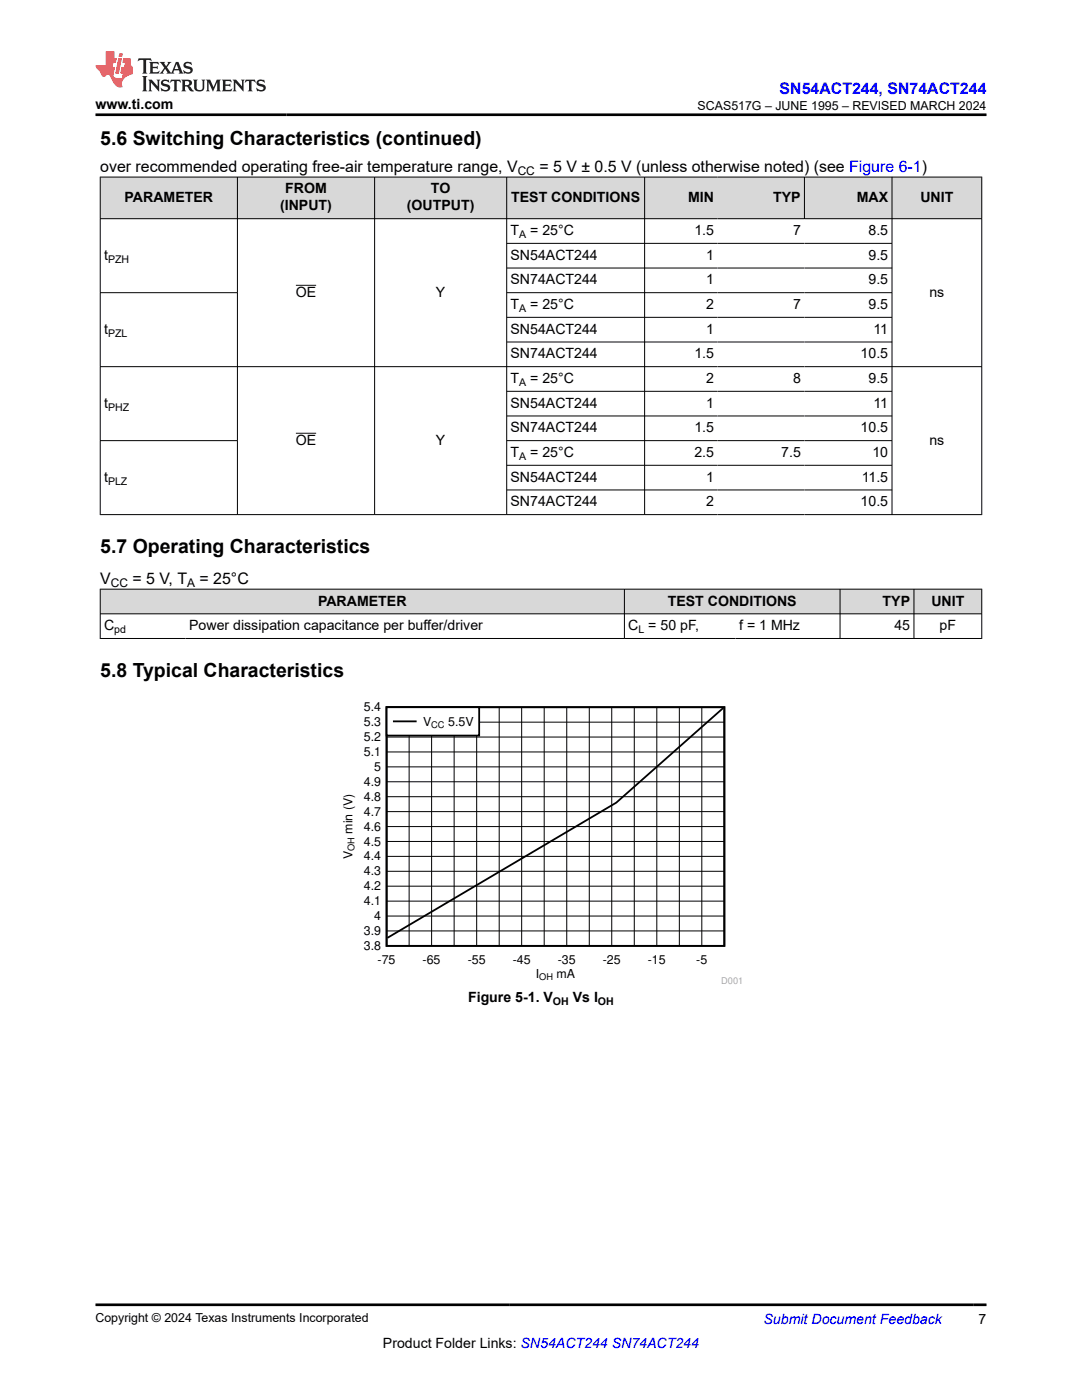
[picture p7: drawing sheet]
<svg xmlns="http://www.w3.org/2000/svg" width="216mm" height="279mm" viewBox="0 0 216 279" stroke-linecap="round" stroke-linejoin="round" font-family="sans-serif">
<defs><g id="words">
<g font-size="3.9">
<text x="20" y="28.8">5.6 Switching Characteristics (continued)</text>
<text x="20" y="110.4">5.7 Operating Characteristics</text>
<text x="20" y="135.1">5.8 Typical Characteristics</text>
</g>
<text font-size="3.2" fill="#00f" x="155.6" y="18.7">SN54ACT244, SN74ACT244</text>
<g font-size="3.2">
<text x="20" y="34.3">over recommended operating free-air temperature range, V</text>
<text x="107.6" y="34.3">= 5 V ± 0.5 V (unless otherwise noted) (see Figure 6-1)</text>
<text x="20" y="116.5">V</text>
<text x="26.4" y="116.5">= 5 V, T</text>
<text x="39.8" y="116.5">= 25°C</text>
</g>
<g font-size="2.8">
<text x="19.1" y="21.8">www.ti.com</text>
<text x="24.9" y="40.3">PARAMETER</text>
<text x="55.9" y="42">(INPUT)</text>
<text x="56.9" y="38.6">FROM</text>
<text x="81.2" y="42">(OUTPUT)</text>
<text x="86" y="38.6">TO</text>
<text x="102" y="40.3">TEST CONDITIONS</text>
<text x="137.3" y="40.3">MIN</text>
<text x="154.3" y="40.3">TYP</text>
<text x="170.9" y="40.3">MAX</text>
<text x="183.7" y="40.3">UNIT</text>
<text x="101.9" y="46.9">T</text>
<text x="105.8" y="46.9">= 25°C</text>
<text x="138.6" y="46.9">1.5</text>
<text x="158.2" y="46.9">7</text>
<text x="173.3" y="46.9">8.5</text>
<text x="20.8" y="51.8">t</text>
<text x="101.9" y="51.8">SN54ACT244</text>
<text x="140.9" y="51.8">1</text>
<text x="173.3" y="51.8">9.5</text>
<text x="59" y="59.2">OE</text>
<text x="87" y="59.2">Y</text>
<text x="101.9" y="56.8">SN74ACT244</text>
<text x="140.9" y="56.8">1</text>
<text x="173.3" y="56.8">9.5</text>
<text x="185.5" y="59.2">ns</text>
<text x="101.9" y="61.7">T</text>
<text x="105.8" y="61.7">= 25°C</text>
<text x="140.9" y="61.7">2</text>
<text x="158.2" y="61.7">7</text>
<text x="173.3" y="61.7">9.5</text>
<text x="20.8" y="66.6">t</text>
<text x="101.9" y="66.6">SN54ACT244</text>
<text x="101.9" y="71.5">SN74ACT244</text>
<text x="138.6" y="71.5">1.5</text>
<text x="140.9" y="66.6">1</text>
<text x="171.7" y="71.5">10.5</text>
<text x="174.3" y="66.6">11</text>
<text x="101.9" y="76.4">T</text>
<text x="105.8" y="76.4">= 25°C</text>
<text x="140.9" y="76.4">2</text>
<text x="158.2" y="76.4">8</text>
<text x="173.3" y="76.4">9.5</text>
<text x="20.8" y="81.4">t</text>
<text x="101.9" y="81.4">SN54ACT244</text>
<text x="140.9" y="81.4">1</text>
<text x="174.3" y="81.4">11</text>
<text x="59" y="88.8">OE</text>
<text x="87" y="88.8">Y</text>
<text x="101.9" y="86.3">SN74ACT244</text>
<text x="138.6" y="86.3">1.5</text>
<text x="171.7" y="86.3">10.5</text>
<text x="185.5" y="88.8">ns</text>
<text x="101.9" y="91.2">T</text>
<text x="105.8" y="91.2">= 25°C</text>
<text x="138.6" y="91.2">2.5</text>
<text x="155.9" y="91.2">7.5</text>
<text x="174.1" y="91.2">10</text>
<text x="20.8" y="96.1">t</text>
<text x="101.9" y="96.1">SN54ACT244</text>
<text x="101.9" y="101.1">SN74ACT244</text>
<text x="140.9" y="96.1">1</text>
<text x="140.9" y="101.1">2</text>
<text x="171.7" y="101.1">10.5</text>
<text x="171.9" y="96.1">11.5</text>
<text x="20.8" y="125.8">C</text>
<text x="37.8" y="125.8">Power dissipation capacitance per buffer/driver</text>
<text x="63.5" y="120.9">PARAMETER</text>
<text x="125.4" y="125.8">C = 50 pF,</text>
<text x="133.3" y="120.9">TEST CONDITIONS</text>
<text x="147.5" y="125.8">f = 1 MHz</text>
<text x="176.1" y="120.9">TYP</text>
<text x="178.5" y="125.8">45</text>
<text x="185.8" y="120.9">UNIT</text>
<text x="187.5" y="125.8">pF</text>
<text x="93.4" y="199.9">Figure 5-1. V</text>
<text x="114.3" y="199.9">Vs I</text>
<text x="76.4" y="269">Product Folder Links: SN54ACT244 SN74ACT244</text>
<text x="195.3" y="264.2">7</text>
</g>
<text font-size="2.8" fill="#00f" x="152.4" y="264.2">Submit Document Feedback</text>
<g font-size="2.5">
<text x="139.2" y="21.9">SCAS517G – JUNE 1995 – REVISED MARCH 2024</text>
<text x="72.6" y="142">5.4</text>
<text x="72.6" y="147.9">5.2</text>
<text x="72.6" y="144.9">5.3</text>
<text x="84.4" y="144.8">V</text>
<text x="89.4" y="144.8">5.5V</text>
<text x="72.6" y="150.9">5.1</text>
<text x="74.7" y="153.9">5</text>
<text x="72.6" y="159.8">4.8</text>
<text x="72.6" y="156.8">4.9</text>
<text x="70.3" y="166.4" transform="rotate(-90 70.3 166.4)">min (V)</text>
<text x="72.6" y="165.8">4.6</text>
<text x="72.6" y="162.8">4.7</text>
<text x="70.3" y="171.5" transform="rotate(-90 70.3 171.5)">V</text>
<text x="72.6" y="171.7">4.4</text>
<text x="72.6" y="168.7">4.5</text>
<text x="72.6" y="177.7">4.2</text>
<text x="72.6" y="174.7">4.3</text>
<text x="72.6" y="180.6">4.1</text>
<text x="74.7" y="183.6">4</text>
<text x="72.6" y="186.6">3.9</text>
<text x="72.6" y="189.6">3.8</text>
<text x="75.3" y="192.4">-75</text>
<text x="84.3" y="192.4">-65</text>
<text x="93.3" y="192.4">-55</text>
<text x="102.3" y="192.4">-45</text>
<text x="106.9" y="195.2">I</text>
<text x="111" y="195.2">mA</text>
<text x="111.3" y="192.4">-35</text>
<text x="120.3" y="192.4">-25</text>
<text x="129.3" y="192.4">-15</text>
<text x="138.9" y="192.4">-5</text>
<text x="19.1" y="263.9">Copyright © 2024 Texas Instruments Incorporated</text>
</g>
<g font-size="2.4">
<text x="103.3" y="34.9">CC</text>
<text x="22.1" y="117.2">CC</text>
<text x="37.4" y="117.2">A</text>
</g>
<g font-size="2.1">
<text x="103.6" y="47.5">A</text>
<text x="21.6" y="52.4">PZH</text>
<text x="103.6" y="62.2">A</text>
<text x="21.6" y="67.2">PZL</text>
<text x="103.6" y="77">A</text>
<text x="21.6" y="81.9">PHZ</text>
<text x="103.6" y="91.8">A</text>
<text x="21.6" y="96.7">PLZ</text>
<text x="22.8" y="126.3">pd</text>
<text x="127.4" y="126.3">L</text>
<text x="110.3" y="200.5">OH</text>
<text x="119.3" y="200.5">OH</text>
</g>
<text font-size="1.9" x="70.8" y="169.8" transform="rotate(-90 70.8 169.8)">OH</text>
<g font-size="1.8">
<text x="86.1" y="145.3">CC</text>
<text x="107.6" y="195.6">OH</text>
</g>
<text font-size="1.8" fill="#a8a8a8" x="143.9" y="196.3">D001</text>
</g></defs>
<g fill="#d8d8d8">
<path d="M20 35.3h175.9v8.3h-175.9z" fill-rule="evenodd"/>
<path d="M20.1 35.4h27.2v8.2h-27.2z" fill-rule="evenodd"/>
<path d="M47.4 35.4h27.3v8.2h-27.3z" fill-rule="evenodd"/>
<path d="M74.8 35.4h26.2v8.2h-26.2z" fill-rule="evenodd"/>
<path d="M101.2 35.4h27.4v8.2h-27.4z" fill-rule="evenodd"/>
<path d="M128.7 35.4h14.5v8.2h-14.5z" fill-rule="evenodd"/>
<path d="M143.2 35.4h17.3v8.2h-17.3z" fill-rule="evenodd"/>
<path d="M160.6 35.4h17.3v8.2h-17.3z" fill-rule="evenodd"/>
<path d="M178.1 35.4h17.7v8.2h-17.7z" fill-rule="evenodd"/>
</g>
<g fill="none" stroke="#000" stroke-width=".2">
<path d="M19.9 35.3h176.1M20 35.3v67.5M47.4 35.3v67.5M74.8 35.3v67.5M101.1 35.3v67.5M128.6 35.3v67.5M160.5 35.3v8.4M178 35.3v67.5M195.9 35.3v67.5M19.9 43.6h176.1M19.9 58.4h27.5M59 56.9h4.1"/>
<path d="M101.1 58.4h77M101.1 48.6h77M101.1 53.5h77M101.1 63.3h77M101.1 68.3h77M101.1 78.1h77M196 73.2h-176.1M19.9 87.9h27.5M59 86.5h4.1M101.1 87.9h77M101.1 83h77M101.1 92.9h77"/>
<path d="M101.1 97.8h77M196 102.7h-176.1"/>
</g>
<g fill="#d8d8d8">
<path d="M20 117.6h175.9v4.9h-175.9z" fill-rule="evenodd"/>
<path d="M20.1 117.6h104.4v4.8h-104.4z" fill-rule="evenodd"/>
<path d="M124.7 117.6h42.9v4.8h-42.9z" fill-rule="evenodd"/>
<path d="M167.7 117.6h14.6v4.8h-14.6z" fill-rule="evenodd"/>
<path d="M182.4 117.6h13.4v4.8h-13.4z" fill-rule="evenodd"/>
</g>
<path d="M19.9 117.6h176.1M20 117.5v10M124.6 117.5v10M167.6 117.5v10M182.4 117.5v10M195.9 117.5v10M19.9 122.5h176.1M19.9 127.4h176.1" fill="none" stroke="#000" stroke-width=".2"/>
<path d="M67.9 140.1h80.1v56.2h-80.1z" fill-rule="evenodd" fill="#fff"/>
<path d="M77.1 141.1h67.4v47.7h-67.4zM144.3 141.3l-21.3 18.9-45.7 27" fill="none" stroke="#000" stroke-width=".36"/>
<g fill="none" stroke="#000" stroke-width=".2">
<path d="M77.1 159h67.4M77.1 156h67.4M77.1 153h67.4M77.1 150.1h67.4M77.1 147.1h67.4M77.1 144.1h67.4M81.6 141.1v47.7M86.1 141.1v47.7M90.6 141.1v47.7M95.1 141.1v47.7M99.6 141.1v47.7M104.1 141.1v47.7"/>
<path d="M108.6 141.1v47.7M113.1 141.1v47.7M117.6 141.1v47.7M122.1 141.1v47.7M126.6 141.1v47.7M131.1 141.1v47.7M135.6 141.1v47.7M140 141.1v47.7M77.1 179.8h67.4M77.1 176.9h67.4M77.1 173.9h67.4M77.1 170.9h67.4"/>
<path d="M77.1 167.9h67.4M77.1 165h67.4M77.1 162h67.4M77.1 185.8h67.4M77.1 182.8h67.4"/>
</g>
<path d="M77.1 141.1h18.5v5.7h-18.5z" fill-rule="evenodd" fill="#fff"/>
<path d="M77.1 141.1h18.5v5.7h-18.5zM78.6 144h4.4" fill="none" stroke="#000" stroke-width=".36"/>
<path d="M27.7 11.6l-.2 .6 .5-.2h.6v.1v2.2l-.2 .4h1l-.2-.4v-2.2v-.1h.5l.5 .2-.1-.6zM29.8 12.4l.2 .3v1.6l-.2 .4h1.9l.1-.6a1.08 1.08 0 0 1-1.3 .2v-.7h.6l.4 .2v-.7l-.4 .2h-.6v-.5l.2-.2a1 1 0 0 1 1 .3l-.1-.5zM31.8 12.4l1 1.1-1 1.2h.9l-.2-.2 .4-.8 .5 .8-.2 .2h1.6l-.2-.2 .1-.5h1l.1 .5-.1 .2h.9l-.2-.4-.8-1.9h-.5l-1 2.1-.8-1.1 .9-1h-.8l.2 .2-.5 .6-.3-.6 .1-.2zM35.2 12.8l.4 1h-.8zM36.8 12.5a.65 .65 0 0 0-.2 .7 .65 .65 0 0 0 .6 .5l.7 .1 .1 .3a.79 .79 0 0 1-.7 .4 .79 .79 0 0 1-.7-.5l.1 .7 .2-.1a.93 .93 0 0 0 1.1 0 .93 .93 0 0 0 .4-.9 1.46 1.46 0 0 0-1.2-.6l-.1-.3a1.09 1.09 0 0 1 1.2 .2l-.2-.6-.1 .1-.6-.2zM28.4 15.2l.2 .4v2.2l-.2 .4h1l-.2-.4v-2.2l.2-.4zM29.6 15.9l.2 .4v1.5l-.2 .4h.8l-.3-.4v-1.3l1.7 1.8v-2l.2-.4h-.8l.2 .2 .1 1.1-1.2-1.3zM32.3 16a.65 .65 0 0 0-.2 .8 .65 .65 0 0 0 .7 .4l.6 .2 .1 .2a.79 .79 0 0 1-.7 .4 .79 .79 0 0 1-.7-.5l.1 .7 .2-.1a.93 .93 0 0 0 1.1 .1 .93 .93 0 0 0 .4-1 1.46 1.46 0 0 0-1.2-.5l-.1-.4a1.09 1.09 0 0 1 1.2 .2l-.2-.6-.1 .1-.6-.1zM34.1 15.9l-.1 .6a.63 .63 0 0 1 .7-.3l.1 1.6-.3 .4h1l-.2-.4v-1.6a.66 .66 0 0 1 .8 .3l-.1-.6zM36.2 15.9l.2 .4v1.5l-.2 .4h.9l-.2-.2v-.7h.5l.1 .2a.79 .79 0 0 0 1.2 .6l-1-.9a.61 .61 0 0 0 .6-.6 .61 .61 0 0 0-.5-.7zM36.9 16.2h.2a.47 .47 0 0 1 .5 .1 .47 .47 0 0 1 .1 .5l-.2 .1-.6 .1zM38.5 15.9l.2 .2a2.27 2.27 0 0 0 .4 2 1.04 1.04 0 0 0 1.7-.7v-1.3l.2-.2h-.8l.2 .4v1.1a.6 .6 0 0 1-.6 .6 .6 .6 0 0 1-.6-.6v-1.1l.3-.4zM41.1 15.9l.2 .4v1.5l-.2 .4h.7l-.2-.4v-1.4l.9 1.9 .8-1.9v1.4l-.2 .4h1l-.3-.4v-1.5l.3-.4h-.8l-.7 1.5-.7-1.5zM44.3 15.9l.2 .4v1.5l-.2 .4h1.9l.1-.6a1.09 1.09 0 0 1-1.3 .2v-.7h.6l.4 .2v-.6l-.4 .2h-.6v-.6l.2-.1a1.01 1.01 0 0 1 1 .3l-.1-.6zM46.4 15.9l.3 .4v1.5l-.3 .4h.8l-.2-.4v-1.3l1.6 1.8v-2l.2-.4h-.7l.2 .2v1.1l-1.2-1.3zM49 15.9l-.1 .6a.63 .63 0 0 1 .8-.3v1.6l-.3 .4h1l-.2-.4v-1.6a.66 .66 0 0 1 .8 .3l-.1-.6zM51.4 16a.65 .65 0 0 0-.2 .8 .65 .65 0 0 0 .6 .4l.6 .2 .2 .2a.79 .79 0 0 1-.8 .4 .79 .79 0 0 1-.6-.5l.1 .7 .2-.1a.93 .93 0 0 0 1 .1 .93 .93 0 0 0 .5-1 1.46 1.46 0 0 0-1.3-.5l-.1-.4a1.09 1.09 0 0 1 1.3 .2l-.2-.6-.2 .1-.5-.1z" fill="#231f20"/>
<path d="M21.1 10.3v2.7h-2.1l.1 .4 .9 1a.95 .95 0 0 0 .9 .9 .59 .59 0 0 1 .6-.4 .59 .59 0 0 1 .5 .3l.4 .8a1.59 1.59 0 0 0 2.1 1.4 1.61 1.61 0 0 1 1-2.3l1-.3-.1-1.5a1.59 1.59 0 0 1-.4-1.7h-1.4l-.2 .9h.5l-.1 .9h-.5l-.2 .9v.3l.4 .1-.2 .9h-.6a.73 .73 0 0 1-1.1-.7l.3-1.5h-.5l.2-.9h.5l.2-.9h-.5v-1.3zM23.6 11.6l-.6 3.1h.7l.6-3.1zM23.8 10.7l-.1 .6h.7l.1-.6z" fill="#ed1c24"/>
<path d="M19.1 22.9h177.8M19.1 260.4h177.8" fill="none" stroke="#000" stroke-width=".53"/>
<use href="#words"/>
</svg>
